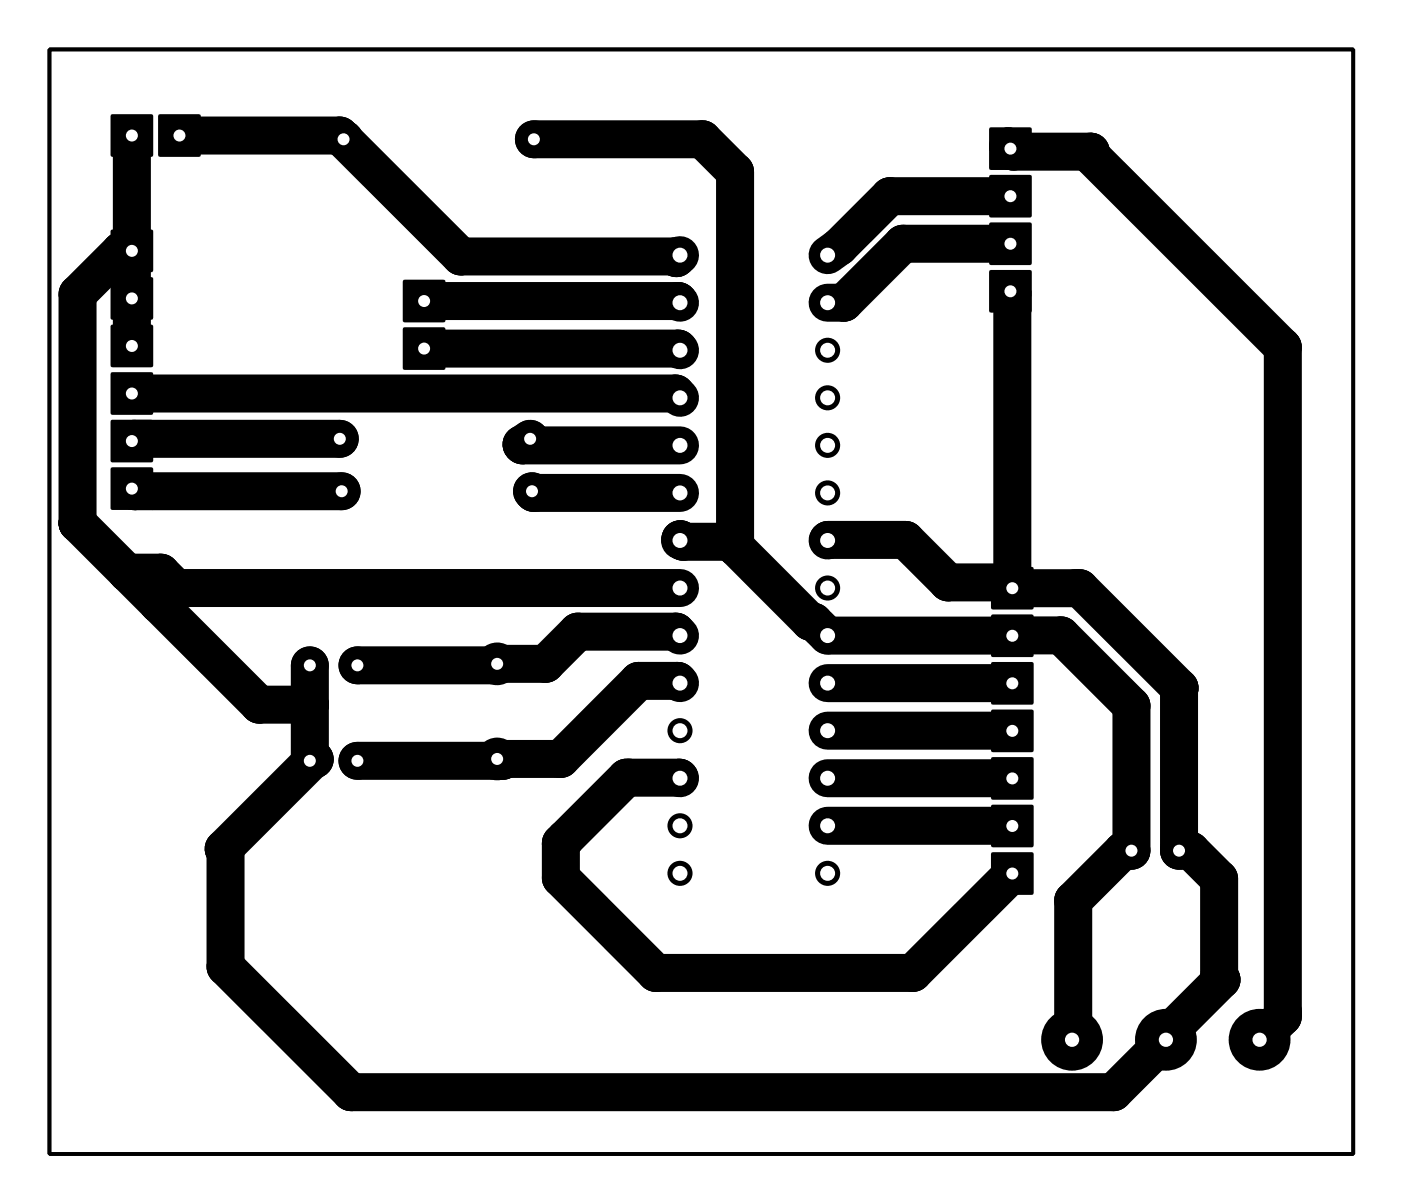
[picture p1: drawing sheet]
<svg xmlns="http://www.w3.org/2000/svg" width="75mm" height="64mm" viewBox="0 0 75 64" stroke-linecap="round" stroke-linejoin="round" font-family="sans-serif">
<g fill="#000">
<path d="M5.9 6.1h2.2v2.2h-2.2z" fill-rule="evenodd"/>
<path d="M5.9 12.3h2.2v2.2h-2.2z" fill-rule="evenodd"/>
<path d="M5.9 14.8h2.2v2.2h-2.2z" fill-rule="evenodd"/>
<path d="M5.9 17.4h2.2v2.2h-2.2z" fill-rule="evenodd"/>
<path d="M5.9 19.9h2.2v2.2h-2.2z" fill-rule="evenodd"/>
<path d="M8.5 6.1h2.2v2.2h-2.2z" fill-rule="evenodd"/>
<path d="M21.5 15h2.2v2.2h-2.2z" fill-rule="evenodd"/>
<path d="M21.5 17.5h2.2v2.2h-2.2z" fill-rule="evenodd"/>
<path d="M35.6 13h1.3l.1 1.3h-1.4z" fill-rule="evenodd"/>
<path d="M52.8 6.8h2.2v2.2h-2.2z" fill-rule="evenodd"/>
<path d="M52.8 9.4h2.2v2.2h-2.2z" fill-rule="evenodd"/>
<path d="M52.8 11.9h2.2v2.2h-2.2z" fill-rule="evenodd"/>
<path d="M52.8 14.4h2.2v2.3h-2.2z" fill-rule="evenodd"/>
<path d="M5.9 22.4h2.2v2.3h-2.2z" fill-rule="evenodd"/>
<path d="M5.9 25h2.2v2.2h-2.2z" fill-rule="evenodd"/>
<path d="M52.9 30.3h2.2v2.2h-2.2z" fill-rule="evenodd"/>
<path d="M52.9 32.8h2.2v2.3h-2.2z" fill-rule="evenodd"/>
<path d="M52.9 35.4h2.2v2.2h-2.2z" fill-rule="evenodd"/>
<path d="M52.9 37.9h2.2v2.2h-2.2z" fill-rule="evenodd"/>
<path d="M52.9 40.5h2.2v2.2h-2.2z" fill-rule="evenodd"/>
<path d="M52.9 43h2.2v2.2h-2.2z" fill-rule="evenodd"/>
<path d="M52.9 45.5h2.2v2.3h-2.2z" fill-rule="evenodd"/>
<circle cx="4.1" cy="15.7" r="1.01"/>
<circle cx="6.4" cy="13.4" r="1.01"/>
<circle cx="18.1" cy="7.2" r="1.01"/>
<circle cx="18.3" cy="7.4" r="1.01"/>
<circle cx="24.6" cy="13.7" r="1.01"/>
<circle cx="28.5" cy="7.4" r="1.01"/>
<circle cx="36" cy="13.7" r="1.01"/>
<circle cx="36.1" cy="13.8" r="1.01"/>
<circle cx="36.2" cy="16.1" r="1.01"/>
<circle cx="36.2" cy="18.6" r="1.01"/>
<circle cx="36.3" cy="16.2" r=".67"/>
<circle cx="36.3" cy="18.7" r=".67"/>
<circle cx="37.5" cy="7.4" r="1.01"/>
<circle cx="39.2" cy="9.2" r="1.01"/>
<circle cx="44.2" cy="16.2" r=".67"/>
<circle cx="44.2" cy="18.7" r=".67"/>
<circle cx="44.2" cy="13.6" r=".67"/>
<circle cx="44.8" cy="13.2" r="1.01"/>
<circle cx="45" cy="16.2" r="1.01"/>
<circle cx="47.5" cy="10.5" r="1.01"/>
<circle cx="48.2" cy="13" r="1.01"/>
<circle cx="53.8" cy="7.8" r="1.01"/>
<circle cx="54" cy="15.7" r="1.01"/>
<circle cx="54.1" cy="8.1" r="1.01"/>
<circle cx="58.2" cy="8.1" r="1.01"/>
<circle cx="58.2" cy="8.3" r="1.01"/>
<circle cx="68.4" cy="18.5" r="1.01"/>
<circle cx="68.5" cy="18.6" r="1.01"/>
<circle cx="4.1" cy="27.9" r="1.01"/>
<circle cx="6.8" cy="30.6" r="1.01"/>
<circle cx="7.2" cy="23.4" r="1.01"/>
<circle cx="7.2" cy="26.2" r="1.01"/>
<circle cx="8.5" cy="32.3" r="1.01"/>
<circle cx="8.6" cy="30.6" r="1.01"/>
<circle cx="9.4" cy="31.4" r="1.01"/>
<circle cx="13.8" cy="37.6" r="1.01"/>
<circle cx="16.5" cy="37.6" r="1.01"/>
<circle cx="16.5" cy="35.5" r="1.01"/>
<circle cx="18.1" cy="23.4" r="1.01"/>
<circle cx="18.2" cy="26.2" r="1.01"/>
<circle cx="19.1" cy="35.5" r="1.01"/>
<circle cx="26.5" cy="35.5" r="1.01"/>
<circle cx="26.5" cy="35.5" r="1.14"/>
<circle cx="27.8" cy="23.7" r="1.01"/>
<circle cx="27.9" cy="23.8" r="1.01"/>
<circle cx="28.3" cy="23.4" r="1.01"/>
<circle cx="28.4" cy="26.2" r="1.01"/>
<circle cx="28.5" cy="26.3" r="1.01"/>
<circle cx="29.1" cy="35.5" r="1.01"/>
<circle cx="30.8" cy="33.7" r="1.01"/>
<circle cx="34.1" cy="36.4" r="1.01"/>
<circle cx="36.1" cy="21" r="1.01"/>
<circle cx="36.1" cy="33.7" r="1.01"/>
<circle cx="36.2" cy="36.4" r="1.01"/>
<circle cx="36.3" cy="28.9" r=".67"/>
<circle cx="36.3" cy="34" r=".67"/>
<circle cx="36.3" cy="36.5" r=".67"/>
<circle cx="36.3" cy="26.3" r=".67"/>
<circle cx="36.3" cy="39" r=".67"/>
<circle cx="36.3" cy="23.8" r=".67"/>
<circle cx="36.3" cy="31.4" r=".67"/>
<circle cx="36.3" cy="21.3" r=".67"/>
<circle cx="36.3" cy="28.8" r="1.01"/>
<circle cx="36.5" cy="28.9" r="1.01"/>
<circle cx="38.8" cy="28.9" r="1.01"/>
<circle cx="39" cy="28.9" r="1.01"/>
<circle cx="39.2" cy="29.2" r="1.01"/>
<circle cx="43.2" cy="33.2" r="1.01"/>
<circle cx="43.4" cy="33.2" r="1.01"/>
<circle cx="44.2" cy="28.9" r=".67"/>
<circle cx="44.2" cy="23.8" r=".67"/>
<circle cx="44.2" cy="21.3" r=".67"/>
<circle cx="44.2" cy="31.4" r=".67"/>
<circle cx="44.2" cy="36.5" r=".67"/>
<circle cx="44.2" cy="34" r=".67"/>
<circle cx="44.2" cy="26.3" r=".67"/>
<circle cx="44.2" cy="39" r=".67"/>
<circle cx="44.2" cy="28.8" r="1.01"/>
<circle cx="48.3" cy="28.8" r="1.01"/>
<circle cx="50.6" cy="31.1" r="1.01"/>
<circle cx="54" cy="39" r="1.01"/>
<circle cx="54" cy="36.5" r="1.01"/>
<circle cx="54" cy="34" r="1.01"/>
<circle cx="54" cy="31.1" r="1.01"/>
<circle cx="54" cy="33.9" r="1.01"/>
<circle cx="54.3" cy="31.4" r="1.01"/>
<circle cx="56.6" cy="33.9" r="1.01"/>
<circle cx="57.4" cy="31.4" r="1.01"/>
<circle cx="57.6" cy="31.4" r="1.01"/>
<circle cx="60.4" cy="37.7" r="1.01"/>
<circle cx="62.9" cy="36.8" r="1.01"/>
<circle cx="63" cy="36.8" r="1.01"/>
<circle cx="11.9" cy="45.3" r="1.01"/>
<circle cx="12" cy="45.4" r="1.01"/>
<circle cx="12" cy="51.6" r="1.01"/>
<circle cx="16.5" cy="40.6" r="1.01"/>
<circle cx="16.7" cy="40.6" r="1.01"/>
<circle cx="16.8" cy="40.6" r="1.01"/>
<circle cx="18.7" cy="58.3" r="1.01"/>
<circle cx="19.1" cy="40.6" r="1.01"/>
<circle cx="26.5" cy="40.5" r="1.14"/>
<circle cx="26.8" cy="40.6" r="1.01"/>
<circle cx="26.9" cy="40.5" r="1.01"/>
<circle cx="29.9" cy="40.5" r="1.01"/>
<circle cx="29.9" cy="45" r="1.01"/>
<circle cx="29.9" cy="46.9" r="1.01"/>
<circle cx="30.2" cy="44.8" r="1.01"/>
<circle cx="33.4" cy="41.5" r="1.01"/>
<circle cx="33.6" cy="41.5" r="1.01"/>
<circle cx="35" cy="52" r="1.01"/>
<circle cx="36.3" cy="41.5" r="1.01"/>
<circle cx="36.3" cy="41.6" r=".67"/>
<circle cx="36.3" cy="44.1" r=".67"/>
<circle cx="36.3" cy="46.7" r=".67"/>
<circle cx="44.2" cy="46.7" r=".67"/>
<circle cx="44.2" cy="41.6" r=".67"/>
<circle cx="44.2" cy="44.1" r=".67"/>
<circle cx="48.7" cy="52" r="1.01"/>
<circle cx="54" cy="44.1" r="1.01"/>
<circle cx="54" cy="41.6" r="1.01"/>
<circle cx="57.2" cy="55.5" r="1.65"/>
<circle cx="57.3" cy="55.4" r="1.01"/>
<circle cx="57.3" cy="48.1" r="1.01"/>
<circle cx="57.5" cy="55.6" r="1.01"/>
<circle cx="59.4" cy="58.3" r="1.01"/>
<circle cx="59.9" cy="45.4" r="1.01"/>
<circle cx="60.4" cy="45.4" r="1.01"/>
<circle cx="62.2" cy="55.5" r="1.65"/>
<circle cx="62.2" cy="55.3" r="1.01"/>
<circle cx="62.9" cy="45.4" r="1.01"/>
<circle cx="63.6" cy="45.4" r="1.01"/>
<circle cx="65.1" cy="47" r="1.01"/>
<circle cx="65.1" cy="52.2" r="1.01"/>
<circle cx="65.2" cy="52.3" r="1.01"/>
<circle cx="67.2" cy="55.5" r="1.65"/>
<circle cx="68.5" cy="54.3" r="1.01"/>
<circle cx="68.5" cy="54" r="1.01"/>
</g>
<path d="M2.6 2.6h69.6v59h-69.6z" fill="none" stroke="#000" stroke-width=".2"/>
<g fill="#000">
<path d="M35.7 13h1.2v1.2h-1.2z"/>
<circle cx="18.3" cy="7.4" r="1.01"/>
<circle cx="4.1" cy="27.9" r="1.01"/>
<circle cx="6.8" cy="30.6" r="1.01"/>
<circle cx="36.3" cy="26.3" r=".63"/>
<circle cx="39.2" cy="29.2" r="1.01"/>
</g>
<g fill="none" stroke="#000" stroke-width="2">
<path d="M7 7.2v11.3M7 13.4h-.6l-2.3 2.3v12.2l9.7 9.7h2.7M9.6 7.2h8.5l6.5 6.5h11.4l.1 .1 .2-.2M22.6 16.1h13.6l.1 .1M22.6 18.6h13.6l.1 .1M28.5 7.4h9l1.7 1.8v20M53.8 7.8l.3 .3h4.1v.2l10.3 10.2v35.8l-1.3 1.2M53.9 10.5h-6.4l-2.7 2.7-.6 .4M53.9 13h-5.7l-3.2 3.2h-.8M53.9 15.6l.1 .1v15.7M6.8 30.6h1.8l.8 .8M7 26.1l.2 .1h11"/>
<path d="M7 21h29.1l.2 .2M9.4 31.4h26.9M9.4 31.4l-.9 .9M18.1 23.4h-10.9l-.2 .2M28.3 23.4l-.5 .3 8.5 .1M28.4 26.2l.1 .1h7.8M36.3 28.9v-.1l.2 .1h2.5l.2 .3M36.3 33.9l-.2-.2h-5.3l-1.7 1.8h-10M36.3 36.5l-.1-.1h-2.1l-4.2 4.1h-3.4M39.2 29.2l4 4h.2l.8 .7h9.8M44.2 36.5h9.8M44.2 39h9.8"/>
<path d="M44.2 28.9l4.1-.1 2.3 2.3h3.4l.3 .3h3.3l5.4 5.3-.1 8.7h.7l1.5 1.5v5.3l.1 .1-3 3v.2l-2.8 2.8h-40.7l-6.7-6.7v-6.2l-.1-.1 4.9-4.7h-.3v-5.1M54 39h.1M54 33.9h2.6l3.8 3.8v7.7h-.5l-2.6 2.7v7.3l.2 .2-.3-.1M54 33.9v.1M26.9 40.5l-.1 .1h-7.7M36.3 41.6l-2.9-.1-3.5 3.5v1.9l5.1 5.1h13.7l5.3-5.3M44.2 41.6h9.8M44.2 44.1h9.8M54 41.6h.1"/>
</g>
<circle cx="36.3" cy="13.6" r=".4" fill="#fff"/>
<circle cx="36.3" cy="16.2" r=".62" fill="#000"/>
<circle cx="36.3" cy="16.2" r=".4" fill="#fff"/>
<circle cx="36.3" cy="18.7" r=".62" fill="#000"/>
<circle cx="36.3" cy="18.7" r=".4" fill="#fff"/>
<circle cx="36.3" cy="21.3" r=".62" fill="#000"/>
<circle cx="36.3" cy="21.2" r=".4" fill="#fff"/>
<circle cx="36.3" cy="23.8" r=".62" fill="#000"/>
<circle cx="36.3" cy="23.8" r=".4" fill="#fff"/>
<circle cx="36.3" cy="26.3" r=".62" fill="#000"/>
<circle cx="36.3" cy="26.3" r=".4" fill="#fff"/>
<circle cx="36.3" cy="28.9" r=".62" fill="#000"/>
<circle cx="36.3" cy="28.9" r=".4" fill="#fff"/>
<circle cx="36.3" cy="31.4" r=".62" fill="#000"/>
<circle cx="36.3" cy="31.4" r=".4" fill="#fff"/>
<circle cx="36.3" cy="34" r=".62" fill="#000"/>
<circle cx="36.3" cy="33.9" r=".4" fill="#fff"/>
<circle cx="36.3" cy="36.5" r=".62" fill="#000"/>
<circle cx="36.3" cy="36.5" r=".4" fill="#fff"/>
<circle cx="36.3" cy="39" r=".62" fill="#000"/>
<circle cx="36.3" cy="39" r=".4" fill="#fff"/>
<circle cx="36.3" cy="41.6" r=".62" fill="#000"/>
<circle cx="36.3" cy="41.6" r=".4" fill="#fff"/>
<circle cx="36.3" cy="44.1" r=".62" fill="#000"/>
<circle cx="36.3" cy="44.1" r=".4" fill="#fff"/>
<circle cx="36.3" cy="46.7" r=".62" fill="#000"/>
<circle cx="36.3" cy="46.6" r=".4" fill="#fff"/>
<circle cx="44.2" cy="46.7" r=".62" fill="#000"/>
<circle cx="44.2" cy="46.6" r=".4" fill="#fff"/>
<circle cx="44.2" cy="44.1" r=".62" fill="#000"/>
<circle cx="44.2" cy="44.1" r=".4" fill="#fff"/>
<circle cx="44.2" cy="41.6" r=".62" fill="#000"/>
<circle cx="44.2" cy="41.6" r=".4" fill="#fff"/>
<circle cx="44.2" cy="39" r=".62" fill="#000"/>
<circle cx="44.2" cy="39" r=".4" fill="#fff"/>
<circle cx="44.2" cy="36.5" r=".62" fill="#000"/>
<circle cx="44.2" cy="36.5" r=".4" fill="#fff"/>
<circle cx="44.2" cy="34" r=".62" fill="#000"/>
<circle cx="44.2" cy="33.9" r=".4" fill="#fff"/>
<circle cx="44.2" cy="31.4" r=".62" fill="#000"/>
<circle cx="44.2" cy="31.4" r=".4" fill="#fff"/>
<circle cx="44.2" cy="28.9" r=".62" fill="#000"/>
<circle cx="44.2" cy="28.9" r=".4" fill="#fff"/>
<circle cx="44.2" cy="26.3" r=".62" fill="#000"/>
<circle cx="44.2" cy="26.3" r=".4" fill="#fff"/>
<circle cx="44.2" cy="23.8" r=".62" fill="#000"/>
<circle cx="44.2" cy="23.8" r=".4" fill="#fff"/>
<circle cx="44.2" cy="21.3" r=".62" fill="#000"/>
<circle cx="44.2" cy="21.2" r=".4" fill="#fff"/>
<circle cx="44.2" cy="18.7" r=".62" fill="#000"/>
<circle cx="44.2" cy="18.7" r=".4" fill="#fff"/>
<circle cx="44.2" cy="16.2" r=".62" fill="#000"/>
<circle cx="44.2" cy="16.2" r=".4" fill="#fff"/>
<circle cx="44.2" cy="13.6" r=".62" fill="#000"/>
<circle cx="44.2" cy="13.6" r=".4" fill="#fff"/>
<circle cx="26.5" cy="40.5" r="1.01" fill="#000"/>
<circle cx="26.5" cy="40.5" r=".32" fill="#fff"/>
<circle cx="26.5" cy="35.5" r="1.01" fill="#000"/>
<circle cx="26.5" cy="35.5" r=".32" fill="#fff"/>
<path d="M6 6.2h2v2h-2z" fill="#000"/>
<circle cx="7" cy="7.2" r=".32" fill="#fff"/>
<path d="M8.6 6.2h2v2h-2z" fill="#000"/>
<circle cx="9.6" cy="7.2" r=".32" fill="#fff"/>
<circle cx="18.3" cy="7.4" r=".89" fill="#000"/>
<circle cx="18.3" cy="7.4" r=".32" fill="#fff"/>
<circle cx="28.5" cy="7.4" r=".89" fill="#000"/>
<circle cx="28.5" cy="7.4" r=".32" fill="#fff"/>
<path d="M6 12.4h2v2h-2z" fill="#000"/>
<circle cx="7" cy="13.4" r=".32" fill="#fff"/>
<path d="M6 14.9h2v2h-2z" fill="#000"/>
<circle cx="7" cy="15.9" r=".32" fill="#fff"/>
<path d="M6 17.5h2v2h-2z" fill="#000"/>
<circle cx="7" cy="18.5" r=".32" fill="#fff"/>
<path d="M6 20h2v2h-2z" fill="#000"/>
<circle cx="7" cy="21" r=".32" fill="#fff"/>
<path d="M6 22.5h2v2.1h-2z" fill="#000"/>
<circle cx="7" cy="23.6" r=".32" fill="#fff"/>
<path d="M6 25.1h2v2h-2z" fill="#000"/>
<circle cx="7" cy="26.1" r=".32" fill="#fff"/>
<path d="M53 30.4h2v2h-2z" fill="#000"/>
<circle cx="54" cy="31.4" r=".32" fill="#fff"/>
<path d="M53 32.9h2v2.1h-2z" fill="#000"/>
<circle cx="54" cy="34" r=".32" fill="#fff"/>
<path d="M53 35.5h2v2h-2z" fill="#000"/>
<circle cx="54" cy="36.5" r=".32" fill="#fff"/>
<path d="M53 38h2v2h-2z" fill="#000"/>
<circle cx="54" cy="39" r=".32" fill="#fff"/>
<path d="M53 40.6h2v2h-2z" fill="#000"/>
<circle cx="54" cy="41.6" r=".32" fill="#fff"/>
<path d="M53 43.1h2v2h-2z" fill="#000"/>
<circle cx="54" cy="44.1" r=".32" fill="#fff"/>
<path d="M53 45.6h2v2.1h-2z" fill="#000"/>
<circle cx="54" cy="46.7" r=".32" fill="#fff"/>
<circle cx="18.1" cy="23.4" r=".89" fill="#000"/>
<circle cx="18.1" cy="23.4" r=".32" fill="#fff"/>
<circle cx="28.3" cy="23.4" r=".89" fill="#000"/>
<circle cx="28.3" cy="23.4" r=".32" fill="#fff"/>
<circle cx="18.2" cy="26.2" r=".89" fill="#000"/>
<circle cx="18.2" cy="26.2" r=".32" fill="#fff"/>
<circle cx="28.4" cy="26.2" r=".89" fill="#000"/>
<circle cx="28.4" cy="26.2" r=".32" fill="#fff"/>
<path d="M21.6 15.1h2v2h-2z" fill="#000"/>
<circle cx="22.6" cy="16.1" r=".32" fill="#fff"/>
<path d="M21.6 17.6h2v2h-2z" fill="#000"/>
<circle cx="22.6" cy="18.6" r=".32" fill="#fff"/>
<circle cx="57.2" cy="55.5" r="1.52" fill="#000"/>
<circle cx="57.2" cy="55.5" r=".38" fill="#fff"/>
<circle cx="62.2" cy="55.5" r="1.52" fill="#000"/>
<circle cx="62.2" cy="55.5" r=".38" fill="#fff"/>
<circle cx="67.2" cy="55.5" r="1.52" fill="#000"/>
<circle cx="67.2" cy="55.5" r=".38" fill="#fff"/>
<circle cx="60.4" cy="45.4" r=".89" fill="#000"/>
<circle cx="60.4" cy="45.4" r=".32" fill="#fff"/>
<circle cx="62.9" cy="45.4" r=".89" fill="#000"/>
<circle cx="62.9" cy="45.4" r=".32" fill="#fff"/>
<path d="M52.9 6.9h2v2h-2z" fill="#000"/>
<circle cx="53.9" cy="7.9" r=".32" fill="#fff"/>
<path d="M52.9 9.5h2v2h-2z" fill="#000"/>
<circle cx="53.9" cy="10.5" r=".32" fill="#fff"/>
<path d="M52.9 12h2v2h-2z" fill="#000"/>
<circle cx="53.9" cy="13" r=".32" fill="#fff"/>
<path d="M52.9 14.5h2v2.1h-2z" fill="#000"/>
<circle cx="53.9" cy="15.6" r=".32" fill="#fff"/>
<circle cx="16.5" cy="35.5" r=".89" fill="#000"/>
<circle cx="16.5" cy="35.5" r=".32" fill="#fff"/>
<circle cx="19.1" cy="35.5" r=".89" fill="#000"/>
<circle cx="19.1" cy="35.5" r=".32" fill="#fff"/>
<circle cx="16.5" cy="40.6" r=".89" fill="#000"/>
<circle cx="16.5" cy="40.6" r=".32" fill="#fff"/>
<circle cx="19.1" cy="40.6" r=".89" fill="#000"/>
<circle cx="19.1" cy="40.6" r=".32" fill="#fff"/>
<path d="M2.6 2.6h69.6v59h-69.6z" fill="none" stroke="#000" stroke-width=".2"/>
</svg>
